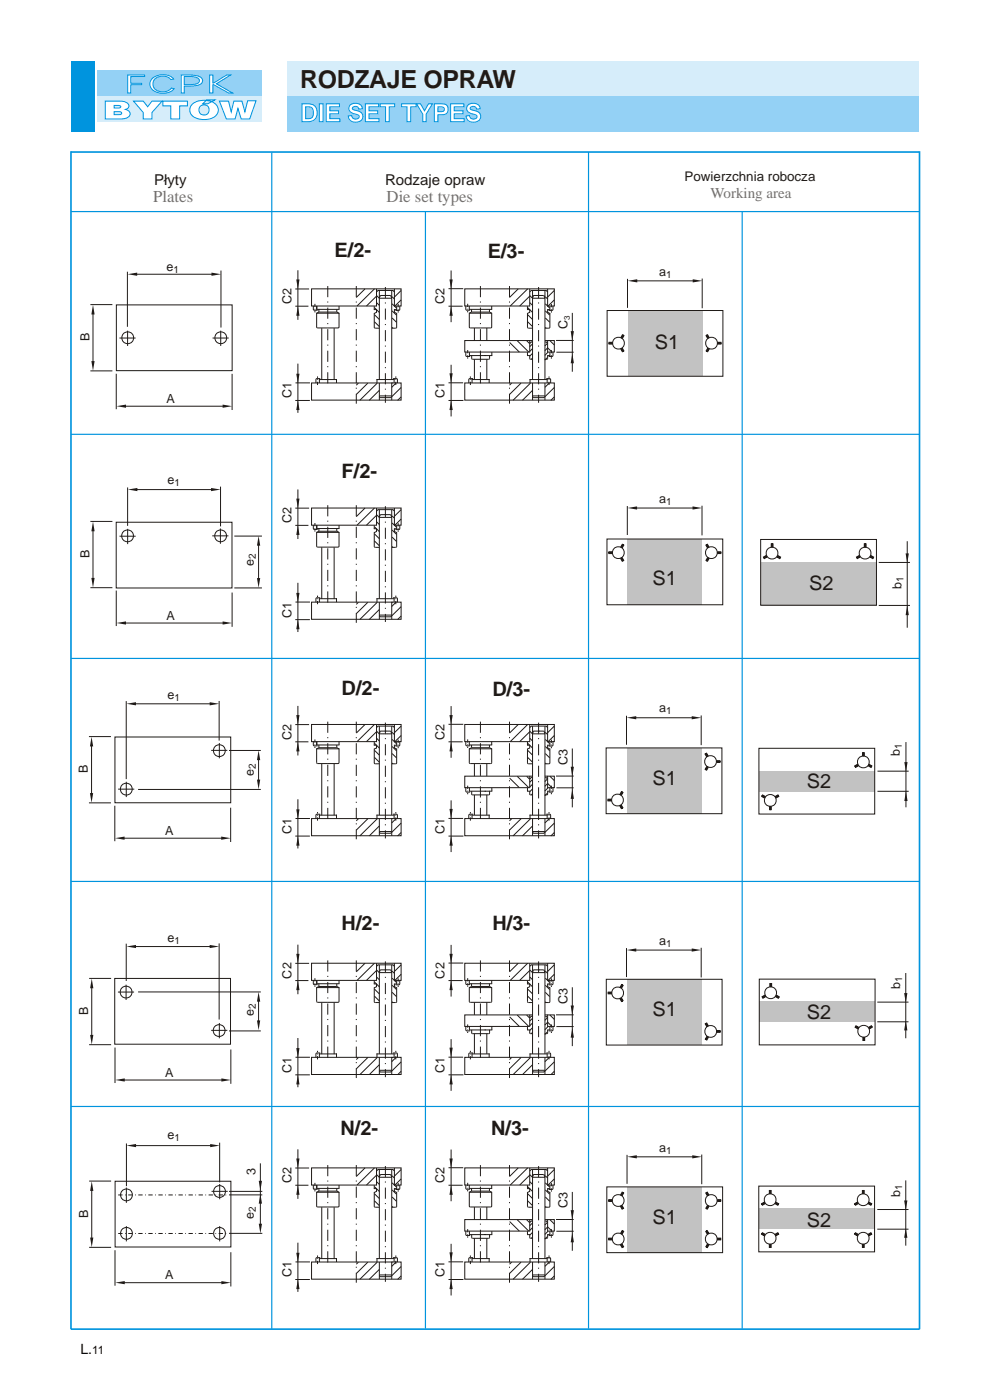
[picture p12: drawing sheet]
<svg xmlns="http://www.w3.org/2000/svg" width="210mm" height="297mm" viewBox="0 0 210 297" stroke-linecap="round" stroke-linejoin="round" font-family="sans-serif">
<defs><g id="words">
<text font-size="5.4" fill="#fff" x="26.3" y="19.7">FCPK</text>
<text font-size="5.3" fill="#1f1a17" x="63.6" y="18.7">RODZAJE OPRAW</text>
<text font-size="5.3" fill="#fff" x="63.7" y="25.8">DIE SET TYPES</text>
<g font-size="4.2" fill="#1f1a17">
<text x="71" y="54.4">E/2-</text>
<text x="103.5" y="54.8">E/3-</text>
<text x="138.9" y="74.1">S1</text>
<text x="72.5" y="101.4">F/2-</text>
<text x="138.4" y="124.1">S1</text>
<text x="171.6" y="125.2">S2</text>
<text x="72.5" y="147.5">D/2-</text>
<text x="104.5" y="147.6">D/3-</text>
<text x="138.4" y="166.6">S1</text>
<text x="171.1" y="167.3">S2</text>
<text x="72.5" y="197.2">H/2-</text>
<text x="104.5" y="197.4">H/3-</text>
<text x="138.4" y="215.6">S1</text>
<text x="171.1" y="216.3">S2</text>
<text x="72.2" y="240.8">N/2-</text>
<text x="104.2" y="240.8">N/3-</text>
<text x="138.4" y="259.6">S1</text>
<text x="171.1" y="260.3">S2</text>
</g>
<g font-size="3.5" fill="#737070">
<text x="32.5" y="42.8">Plates</text>
<text x="82" y="42.8">Die set types</text>
</g>
<g font-size="3.2" fill="#1f1a17">
<text x="32.7" y="39.2">Płyty</text>
<text x="81.7" y="39.2">Rodzaje opraw</text>
</g>
<text font-size="3.2" fill="#737070" x="150.7" y="42.1">Working area</text>
<text font-size="3" fill="#0a0a0d" x="17.1" y="287.3">L.</text>
<text font-size="2.8" fill="#1f1a17" x="145.2" y="38.4">Powierzchnia robocza</text>
<g font-size="2.7" fill="#1f1a17">
<text x="35.3" y="57.5">e</text>
<text x="139.8" y="58.5">a</text>
<text x="61.8" y="64.5" transform="rotate(-90 61.8 64.5)">C2</text>
<text x="94.3" y="64.5" transform="rotate(-90 94.3 64.5)">C2</text>
<text x="120.4" y="69.9" transform="rotate(-90 120.4 69.9)">C</text>
<text x="19" y="72.4" transform="rotate(-90 19 72.4)">B</text>
<text x="35.3" y="85.5">A</text>
<text x="61.8" y="84.5" transform="rotate(-90 61.8 84.5)">C1</text>
<text x="94.3" y="84.5" transform="rotate(-90 94.3 84.5)">C1</text>
<text x="35.5" y="102.8">e</text>
<text x="139.8" y="106.6">a</text>
<text x="61.8" y="111" transform="rotate(-90 61.8 111)">C2</text>
<text x="19" y="118.4" transform="rotate(-90 19 118.4)">B</text>
<text x="53.8" y="120.1" transform="rotate(-90 53.8 120.1)">e</text>
<text x="191.2" y="124.9" transform="rotate(-90 191.2 124.9)">b</text>
<text x="35.3" y="131.5">A</text>
<text x="61.8" y="131" transform="rotate(-90 61.8 131)">C1</text>
<text x="35.5" y="148.3">e</text>
<text x="139.8" y="151.1">a</text>
<text x="61.8" y="157" transform="rotate(-90 61.8 157)">C2</text>
<text x="94.3" y="157" transform="rotate(-90 94.3 157)">C2</text>
<text x="190.8" y="160.4" transform="rotate(-90 190.8 160.4)">b</text>
<text x="18.7" y="164" transform="rotate(-90 18.7 164)">B</text>
<text x="53.8" y="164.6" transform="rotate(-90 53.8 164.6)">e</text>
<text x="120.4" y="162.3" transform="rotate(-90 120.4 162.3)">C3</text>
<text x="35" y="177.1">A</text>
<text x="61.8" y="177" transform="rotate(-90 61.8 177)">C1</text>
<text x="94.3" y="177" transform="rotate(-90 94.3 177)">C1</text>
<text x="35.5" y="199.8">e</text>
<text x="139.8" y="200.4">a</text>
<text x="61.8" y="207.6" transform="rotate(-90 61.8 207.6)">C2</text>
<text x="94.3" y="207.6" transform="rotate(-90 94.3 207.6)">C2</text>
<text x="191" y="209.9" transform="rotate(-90 191 209.9)">b</text>
<text x="18.7" y="215.3" transform="rotate(-90 18.7 215.3)">B</text>
<text x="53.8" y="215.6" transform="rotate(-90 53.8 215.6)">e</text>
<text x="120.4" y="213" transform="rotate(-90 120.4 213)">C3</text>
<text x="61.8" y="227.6" transform="rotate(-90 61.8 227.6)">C1</text>
<text x="94.3" y="227.6" transform="rotate(-90 94.3 227.6)">C1</text>
<text x="35.1" y="228.4">A</text>
<text x="35.5" y="241.8">e</text>
<text x="139.8" y="244.4">a</text>
<text x="54.2" y="249.2" transform="rotate(-90 54.2 249.2)">3</text>
<text x="61.8" y="251" transform="rotate(-90 61.8 251)">C2</text>
<text x="94.3" y="251" transform="rotate(-90 94.3 251)">C2</text>
<text x="120.4" y="256.4" transform="rotate(-90 120.4 256.4)">C3</text>
<text x="191" y="254" transform="rotate(-90 191 254)">b</text>
<text x="18.7" y="258.3" transform="rotate(-90 18.7 258.3)">B</text>
<text x="53.8" y="258.6" transform="rotate(-90 53.8 258.6)">e</text>
<text x="35.1" y="271.4">A</text>
<text x="61.8" y="271" transform="rotate(-90 61.8 271)">C1</text>
<text x="94.3" y="271" transform="rotate(-90 94.3 271)">C1</text>
</g>
<text font-size="2.5" fill="#0a0a0d" x="19.6" y="287.3">11</text>
<g font-size="2.1" fill="#1f1a17">
<text x="36.8" y="57.9">1</text>
<text x="141.3" y="58.9">1</text>
<text x="37" y="103.2">1</text>
<text x="141.3" y="107.1">1</text>
<text x="54.3" y="118.7" transform="rotate(-90 54.3 118.7)">2</text>
<text x="191.7" y="123.4" transform="rotate(-90 191.7 123.4)">1</text>
<text x="37" y="148.7">1</text>
<text x="141.3" y="151.5">1</text>
<text x="191.3" y="158.9" transform="rotate(-90 191.3 158.9)">1</text>
<text x="54.3" y="163.2" transform="rotate(-90 54.3 163.2)">2</text>
<text x="37" y="200.2">1</text>
<text x="141.3" y="200.9">1</text>
<text x="191.4" y="208.4" transform="rotate(-90 191.4 208.4)">1</text>
<text x="54.3" y="214.2" transform="rotate(-90 54.3 214.2)">2</text>
<text x="37" y="242.2">1</text>
<text x="141.3" y="244.9">1</text>
<text x="54.3" y="257.2" transform="rotate(-90 54.3 257.2)">2</text>
<text x="191.4" y="252.5" transform="rotate(-90 191.4 252.5)">1</text>
</g>
<text font-size="1.7" fill="#1f1a17" x="120.9" y="68" transform="rotate(-90 120.9 68)">3</text>
</g></defs>
<path d="M61 12.9h134v7.6h-134z" fill-rule="evenodd" fill="#d6edfa"/>
<path d="M61 20.5h134v7.5h-134z" fill-rule="evenodd" fill="#94d1f5"/>
<path d="M15 13h5v14.9h-5z" fill-rule="evenodd" fill="#0094de"/>
<path d="M20.5 20.4h35v5.6h-35z" fill-rule="evenodd" fill="#d6edfa"/>
<path d="M20.5 14.9h35v5.5h-35z" fill-rule="evenodd" fill="#94d1f5"/>
<path d="M22.3 21.5h2.9a1.83 1.83 0 0 1 2.2 1l-.2 .4-.6 .3a.94 .94 0 0 1 1 .9 .94 .94 0 0 1-.9 1l-.8 .1h-3.6zM24.2 22.4v.5h1.1l.3-.3-.4-.2zM24.2 23.7v.6h1.3l.3-.2v-.2l-.3-.2zM28.3 21.5h2.1l.9 1.1 .9-1.1h2.2l-2.2 2.4v1.3h-1.8v-1.3zM34.6 21.5h5.2v1h-1.7v2.7h-1.9v-2.7h-1.6zM40.8 22.1a4 4 0 0 1 5.2 .2 1.9 1.9 0 0 1-1.7 3 3.7 3.7 0 0 1-3.9-1.2 1.69 1.69 0 0 1 .4-2zM42.2 23.3a1.09 1.09 0 0 0 2.1 0 1.09 1.09 0 0 0-2.1 0zM43 22l.8-.8h1.8l-1.5 .8zM46.5 21.5h2l.6 2.2 .5-2.2h1.7l.6 2.2 .6-2.3h1.8l-1.3 3.8h-1.8l-.7-2.2-.6 2.2h-1.9z" fill-rule="evenodd" fill="#fff" stroke="#0094de" stroke-width=".21"/>
<g fill="#c2c2c2">
<path d="M133.1 251.8h15.8v14h-15.8z" fill-rule="evenodd"/>
<path d="M161 256.5h24.5v4.3h-24.5z" fill-rule="evenodd"/>
<path d="M161.1 212.6h24.5v4.3h-24.5z" fill-rule="evenodd"/>
<path d="M161 163.6h24.6v4.3h-24.6z" fill-rule="evenodd"/>
<path d="M161.4 119.3h24.5v9.1h-24.5z" fill-rule="evenodd"/>
<path d="M133.1 65.9h15.9v13.9h-15.9z" fill-rule="evenodd"/>
<path d="M133.1 114.4h15.9v13.9h-15.9z" fill-rule="evenodd"/>
<path d="M132.9 158.7h15.9v13.9h-15.9z" fill-rule="evenodd"/>
<path d="M133 207.8h15.8v13.9h-15.8z" fill-rule="evenodd"/>
</g>
<g fill="none" stroke="#1f1a17" stroke-width=".21">
<path d="M24.7 64.7h24.5v13.9h-24.5zM68.3 69.6v11M70.9 69.6v11M79.9 64.9h-13.8v-3.6h19v3.6h-1.4M80.5 61.6v18.9M83.1 61.6v18.9M100.6 69.6v2.7M100.6 76.2v4.3M103.3 69.6v2.7M103.3 76.2v4.3M112.4 64.9h-13.8v-3.6h19v3.6h-1.4M113 61.6v18.9"/>
<path d="M113 72.3h-14.4v2.4h13.8M115.6 61.6v18.9M115.6 72.3h2v2.4h-1.5M67.8 80.4v.9M71.4 80.4v.9M80 80.4v.9M80.5 81.3v3.6M83.2 81.3h-17.1v3.6h19v-3.6h-2v3.6M83.6 80.4v.9M98.6 81.3h19v3.6h-19zM100.1 80.4v.9M103.8 80.4v.9"/>
<path d="M112.4 80.4v.9M113 81.3v3.6M115.6 81.3v3.6M116.1 80.4v.9M24.6 110.8h24.6v14h-24.6zM68.3 116.1v11M70.9 116.1v11M79.9 111.4h-13.8v-3.6h19v3.6h-1.4M80.5 108.1v18.9M83.1 108.1v18.9M128.8 114.4h24.5v13.9h-24.5zM161.4 114.5h24.5v13.9h-24.5z"/>
<path d="M67.8 126.9v.9M71.4 126.9v.9M80 126.9v.9M80.5 127.8v3.6M83.2 127.8h-17.1v3.6h19v-3.6h-2v3.6M83.6 126.9v.9M24.4 156.4h24.5v13.9h-24.5zM79.9 157.3h-13.8v-3.6h19v3.6h-1.4M80.5 154v18.9M83.1 154v18.9M112.4 157.3h-13.8v-3.6h19v3.6h-1.4M113 154v18.9"/>
<path d="M115.6 154v18.9M128.6 158.7h24.5v13.9h-24.5zM161 158.8h24.6v13.9h-24.6zM67.8 172.8v.9M68.3 162.1v10.9M70.9 162.1v10.9M71.4 172.9v.8M80 172.8v.9M80.5 173.7v3.6M83.2 173.7h-17.1v3.6h19v-3.6h-2v3.6M83.6 172.9v.8M98.6 173.7h19v3.6h-19z"/>
<path d="M100.1 172.8v.9M100.6 162v2.7M100.6 168.6v4.3M103.3 162v2.7M103.3 168.6v4.3M103.8 172.9v.8M112.4 172.8v.9M113 173.7v3.6M113 164.7h-14.4v2.4h13.8M115.6 173.7v3.6M115.6 164.7h2v2.4h-1.5M116.1 172.9v.8"/>
<path d="M24.3 207.6h24.6v13.9h-24.6zM68.3 212.7v11M70.9 212.7v10.9M79.9 208h-13.8v-3.6h19v3.6h-1.4M80.5 204.7v18.9M83.1 204.7v18.9M100.6 212.7v2.6M100.6 219.3v4.3M103.3 212.7v2.6M103.3 219.3v4.3M112.4 208h-13.8v-3.6h19v3.6h-1.4M113 204.7v18.9"/>
<path d="M113 215.3h-14.4v2.5h13.8M115.6 204.7v18.9M115.6 215.3h2v2.5h-1.5M128.6 207.8h24.6v13.9h-24.6zM161.1 207.7h24.5v14h-24.5zM67.8 223.5v.8M71.4 223.5v.8M80 223.5v.8M80.5 224.3v3.7M83.2 224.3h-17.1v3.7h19v-3.7h-2v3.7M83.6 223.5v.8M98.6 224.3h19v3.7h-19z"/>
<path d="M100.1 223.5v.8M103.8 223.5v.8M112.4 223.5v.8M113 224.3v3.7M115.6 224.3v3.7M116.1 223.5v.8M24.4 250.6h24.6v14h-24.6zM68.3 256.1v11M70.9 256.1v11M79.9 251.4h-13.8v-3.6h19v3.6h-1.4M80.5 248.1v18.9M83.1 248.1v18.9"/>
<path d="M100.6 256.1v2.7M103.3 256.1v2.7M112.4 251.4h-13.8v-3.6h19v3.6h-1.4M113 248.1v18.9M113 258.8h-14.4v2.4h13.8M115.6 248.1v18.9M115.6 258.8h2v2.4h-1.5M128.7 251.8h24.6v14h-24.6zM161 251.6h24.5v14h-24.5zM67.8 266.9v.9M71.4 266.9v.9M80 266.9v.9"/>
<path d="M80.5 267.8v3.6M83.2 267.8h-17.1v3.6h19v-3.6h-2v3.6M83.6 266.9v.9M98.6 267.8h19v3.6h-19zM100.1 266.9v.9M100.6 262.7v4.3M103.3 262.7v4.3M103.8 266.9v.9M112.4 266.9v.9M113 267.8v3.6M115.6 267.8v3.6M116.1 266.9v.9"/>
<circle cx="27.1" cy="71.7" r="1.26"/>
<circle cx="46.8" cy="71.7" r="1.26"/>
<circle cx="27.1" cy="113.7" r="1.26"/>
<circle cx="46.8" cy="113.7" r="1.26"/>
<circle cx="131.2" cy="117.3" r="1.26"/>
<circle cx="150.9" cy="117.3" r="1.26"/>
<circle cx="163.8" cy="117.4" r="1.26"/>
<circle cx="183.5" cy="117.4" r="1.26"/>
<circle cx="46.5" cy="159.3" r="1.26"/>
<circle cx="26.8" cy="167.4" r="1.26"/>
<circle cx="131" cy="169.8" r="1.26"/>
<circle cx="150.7" cy="161.6" r="1.26"/>
<circle cx="163.4" cy="169.8" r="1.26"/>
<circle cx="183.1" cy="161.7" r="1.26"/>
<circle cx="26.7" cy="210.5" r="1.26"/>
<circle cx="46.5" cy="218.7" r="1.26"/>
<circle cx="131" cy="210.7" r="1.26"/>
<circle cx="150.8" cy="218.8" r="1.26"/>
<circle cx="163.5" cy="210.6" r="1.26"/>
<circle cx="183.2" cy="218.8" r="1.26"/>
<circle cx="26.8" cy="253.5" r="1.26"/>
<circle cx="46.6" cy="252.8" r="1.26"/>
<circle cx="131.1" cy="254.7" r="1.26"/>
<circle cx="150.9" cy="254.7" r="1.26"/>
<circle cx="163.4" cy="254.6" r="1.26"/>
<circle cx="183.1" cy="254.6" r="1.26"/>
<circle cx="26.8" cy="261.7" r="1.26"/>
<circle cx="46.6" cy="261.7" r="1.26"/>
<circle cx="131.1" cy="262.9" r="1.26"/>
<circle cx="150.9" cy="262.9" r="1.26"/>
<circle cx="163.4" cy="262.7" r="1.26"/>
<circle cx="183.1" cy="262.7" r="1.26"/>
</g>
<g fill="#33383b" stroke="#1f1a17" stroke-width=".21">
<path d="M129.2 117.1v.2h.6v-.2zM129.2 117.3v.1h.6v-.1z" fill-rule="evenodd"/>
<path d="M131.7 118.5l.3 .6 .2-.1-.4-.6zM131.8 118.4l.4 .6 .1-.1-.3-.6z" fill-rule="evenodd"/>
<path d="M132.2 115.6l-.4 .5 .2 .1 .3-.5zM132 115.5l-.3 .5 .1 .1 .4-.5z" fill-rule="evenodd"/>
<path d="M152.3 117.1h.6v.2h-.6zM152.3 117.3h.6v.1h-.6z" fill-rule="evenodd"/>
<path d="M150.2 118.4l.2 .1-.3 .6-.2-.1zM150.1 118.3l.1 .1-.3 .6-.1-.1z" fill-rule="evenodd"/>
<path d="M149.7 115.7l.2-.1 .3 .5-.1 .1zM149.9 115.6l.2-.1 .3 .5-.2 .1z" fill-rule="evenodd"/>
<path d="M129 169.6v.1h.6v-.1zM129 169.7v.2h.6v-.2z" fill-rule="evenodd"/>
<path d="M131.5 171l.3 .6 .2-.1-.3-.6zM131.7 170.9l.3 .6 .1-.1-.3-.6z" fill-rule="evenodd"/>
<path d="M132 168l-.3 .6 .1 .1 .4-.6zM131.8 168l-.3 .5 .2 .1 .3-.6z" fill-rule="evenodd"/>
<path d="M129 210.5v.2h.7v-.2zM129 210.7v.2h.7v-.2z" fill-rule="evenodd"/>
<path d="M131.5 211.9l.3 .6 .2-.1-.3-.6zM131.7 211.8l.3 .6 .2-.1-.4-.6z" fill-rule="evenodd"/>
<path d="M132 209l-.3 .5 .2 .1 .3-.5zM131.9 208.9l-.4 .5 .2 .1 .3-.5z" fill-rule="evenodd"/>
<path d="M129.1 254.5v.2h.7v-.2zM129.1 254.7v.2h.7v-.2z" fill-rule="evenodd"/>
<path d="M131.6 256l.4 .5 .1-.1-.3-.5zM131.8 255.9l.3 .5 .2-.1-.3-.5z" fill-rule="evenodd"/>
<path d="M132.1 253l-.3 .6 .2 .1 .3-.6zM132 252.9l-.3 .6 .1 .1 .3-.6z" fill-rule="evenodd"/>
<path d="M152.2 254.5h.7v.2h-.7zM152.2 254.7h.7v.2h-.7z" fill-rule="evenodd"/>
<path d="M150.2 255.9l.2 .1-.3 .5-.2-.1zM150 255.8l.2 .1-.3 .5-.2-.1z" fill-rule="evenodd"/>
<path d="M149.7 253.1l.2-.1 .3 .6-.2 .1zM149.9 253l.1-.1 .4 .6-.2 .1z" fill-rule="evenodd"/>
<path d="M129.1 262.7v.2h.7v-.2zM129.1 262.9v.2h.7v-.2z" fill-rule="evenodd"/>
<path d="M131.6 264.1l.4 .6 .1-.1-.3-.6zM131.8 264l.3 .6 .2-.1-.3-.5z" fill-rule="evenodd"/>
<path d="M132.1 261.2l-.3 .5 .2 .1 .3-.5zM132 261.1l-.3 .5 .1 .1 .3-.5z" fill-rule="evenodd"/>
<path d="M152.2 262.7h.7v.2h-.7zM152.2 262.9h.7v.2h-.7z" fill-rule="evenodd"/>
<path d="M150.2 264l.2 .1-.3 .6-.2-.1zM150 264h.2l-.3 .6-.2-.1z" fill-rule="evenodd"/>
<path d="M149.7 261.3l.2-.1 .3 .5-.2 .1zM149.9 261.2l.1-.1 .4 .5-.2 .1z" fill-rule="evenodd"/>
<path d="M152.1 161.4h.6v.2h-.6zM152.1 161.6h.6v.2h-.6z" fill-rule="evenodd"/>
<path d="M150.1 162.7l.1 .1-.3 .6-.2-.1zM149.9 162.7h.2l-.4 .6-.1-.1z" fill-rule="evenodd"/>
<path d="M149.6 160l.1-.1 .3 .5-.1 .1zM149.7 159.9l.2-.1 .3 .5-.2 .1z" fill-rule="evenodd"/>
<path d="M152.1 218.6h.7v.2h-.7zM152.1 218.8h.7v.2h-.7z" fill-rule="evenodd"/>
<path d="M150.1 220l.2 .1-.4 .6-.1-.1zM149.9 219.9l.2 .1-.3 .6-.2-.1z" fill-rule="evenodd"/>
<path d="M149.6 217.2l.2-.1 .3 .6-.2 .1zM149.8 217.1l.1-.1 .3 .6-.1 .1z" fill-rule="evenodd"/>
<path d="M161.9 118.2l.1 .2 .6-.4-.1-.1zM162 118.4l.1 .1 .6-.3-.1-.2z" fill-rule="evenodd"/>
<path d="M164.9 118l-.1 .2 .6 .3 .1-.1zM165 117.9l-.1 .1 .6 .4 .1-.2z" fill-rule="evenodd"/>
<path d="M163.8 115.4v.6h.2v-.6zM163.6 115.4v.6h.2v-.6z" fill-rule="evenodd"/>
<path d="M181.7 118.2l.1 .2 .5-.4-.1-.1zM181.8 118.4l.1 .1 .5-.3-.1-.2z" fill-rule="evenodd"/>
<path d="M184.7 118l-.1 .2 .5 .3 .1-.1zM184.8 117.9l-.1 .1 .5 .4 .1-.2z" fill-rule="evenodd"/>
<path d="M183.5 115.4v.6h.2v-.6zM183.3 115.4v.6h.2v-.6z" fill-rule="evenodd"/>
<path d="M181.3 162.5l.1 .2 .6-.4-.1-.1zM181.4 162.7l.1 .1 .6-.3-.1-.2z" fill-rule="evenodd"/>
<path d="M184.3 162.3l-.1 .2 .6 .3 .1-.1zM184.4 162.2l-.1 .1 .6 .4 .1-.2z" fill-rule="evenodd"/>
<path d="M183.2 159.7v.6h.1v-.6zM183 159.7v.6h.2v-.6z" fill-rule="evenodd"/>
<path d="M161.7 211.5v.1l.6-.3-.1-.2zM161.7 211.6l.1 .2 .6-.3-.1-.2z" fill-rule="evenodd"/>
<path d="M164.6 211.3l-.1 .2 .6 .3 .1-.2zM164.7 211.2l-.1 .1 .6 .3 .1-.1z" fill-rule="evenodd"/>
<path d="M163.5 208.7v.6h.2v-.6zM163.3 208.7v.6h.2v-.6z" fill-rule="evenodd"/>
<path d="M161.5 255.4l.1 .1 .6-.3-.1-.1zM161.6 255.5l.1 .2 .6-.3-.1-.2z" fill-rule="evenodd"/>
<path d="M164.5 255.2l-.1 .2 .6 .3 .1-.2zM164.6 255.1l-.1 .1 .6 .3 .1-.1z" fill-rule="evenodd"/>
<path d="M163.4 252.6v.6h.2v-.6zM163.2 252.6v.6h.2v-.6z" fill-rule="evenodd"/>
<path d="M181.3 255.4l.1 .1 .5-.3-.1-.1zM181.4 255.5l.1 .2 .5-.3-.1-.2z" fill-rule="evenodd"/>
<path d="M184.3 255.2l-.1 .2 .5 .3 .1-.2zM184.4 255.1l-.1 .1 .5 .3 .1-.1z" fill-rule="evenodd"/>
<path d="M183.1 252.6v.6h.2v-.6zM182.9 252.6v.6h.2v-.6z" fill-rule="evenodd"/>
<path d="M181.4 261.7l.5 .3-.1 .2-.5-.3zM181.5 261.5l.5 .4-.1 .1-.5-.3z" fill-rule="evenodd"/>
<path d="M184.2 261.9l.5-.4 .1 .2-.5 .3zM184.3 262l.5-.3 .1 .2-.5 .3z" fill-rule="evenodd"/>
<path d="M183.1 264h.2v.7h-.2zM182.9 264h.2v.7h-.2z" fill-rule="evenodd"/>
<path d="M161.6 261.7l.6 .3-.1 .2-.6-.3zM161.7 261.5l.6 .4-.1 .1-.6-.3z" fill-rule="evenodd"/>
<path d="M164.4 261.9l.6-.4 .1 .2-.6 .3zM164.5 262l.6-.3 .1 .2-.6 .3z" fill-rule="evenodd"/>
<path d="M163.4 264h.2v.7h-.2zM163.2 264h.2v.7h-.2z" fill-rule="evenodd"/>
<path d="M181.5 217.8l.5 .3-.1 .2-.5-.3zM181.6 217.6l.5 .3-.1 .2-.5-.3z" fill-rule="evenodd"/>
<path d="M184.3 217.9l.5-.3 .1 .2-.5 .3zM184.4 218.1l.5-.3 .1 .1-.5 .4z" fill-rule="evenodd"/>
<path d="M183.2 220.1h.2v.7h-.2zM183 220.1h.2v.7h-.2z" fill-rule="evenodd"/>
<path d="M161.7 168.8l.5 .3-.1 .2-.5-.3zM161.8 168.7l.5 .3-.1 .1-.5-.3z" fill-rule="evenodd"/>
<path d="M164.5 169l.5-.4 .1 .2-.5 .3zM164.6 169.1l.5-.3 .1 .2-.5 .3z" fill-rule="evenodd"/>
<path d="M163.4 171.1h.2v.7h-.2zM163.2 171.1h.2v.7h-.2z" fill-rule="evenodd"/>
<path d="M132.2 71.1l-.3 .6 .1 .1 .4-.6zM132 71l-.3 .6 .2 .1 .3-.6z" fill-rule="evenodd"/>
<path d="M152.3 72.6h.6v.2h-.6zM152.3 72.8h.6v.2h-.6z" fill-rule="evenodd"/>
<path d="M149.8 71.2l.1-.1 .4 .6-.2 .1zM149.9 71.1l.2-.1 .3 .6-.1 .1z" fill-rule="evenodd"/>
</g>
<g fill="none" stroke="#1f1a17" stroke-width=".21">
<circle cx="131.2" cy="72.8" r="1.26"/>
<circle cx="150.9" cy="72.8" r="1.26"/>
</g>
<g fill="#33383b" stroke="#1f1a17" stroke-width=".21">
<path d="M129.2 72.6v.2h.6v-.2zM129.2 72.8v.2h.6v-.2z" fill-rule="evenodd"/>
<path d="M131.7 74.1l.3 .5 .2-.1-.3-.5zM131.9 74l.3 .5 .1-.1-.3-.5z" fill-rule="evenodd"/>
<path d="M150.3 74l.1 .1-.3 .5-.1-.1zM150.1 73.9l.2 .1-.3 .5-.2-.1z" fill-rule="evenodd"/>
</g>
<path d="M128.8 65.9h24.5v13.9h-24.5z" fill="none" stroke="#1f1a17" stroke-width=".21"/>
<path d="M57.7 32.4v249.5M124.8 32.3v249.6M15.1 44.9h179.9M90.2 44.9v237M157.4 44.9v237M15.1 92.1h179.9M15.1 139.7h179.9M15.1 187h179.9M15.1 234.8h179.9" fill="none" stroke="#0094de" stroke-width=".25"/>
<path d="M15.1 32.1v249.9M15.1 32.3h180M195.1 32.1v249.9M15.1 282h180" fill="none" stroke="#0094de" stroke-width=".35"/>
<g fill="#1f1a17">
<path d="M54.9 159.2l.3 2.1h-.7z" fill-rule="evenodd"/>
<path d="M54.9 113.7l.3 2.1h-.7z" fill-rule="evenodd"/>
<path d="M54.9 210.4l.3 2.1h-.7z" fill-rule="evenodd"/>
<path d="M55.2 253.3l.4 2.1h-.7z" fill-rule="evenodd"/>
<path d="M54.5 165.4h.7l-.3 2.1z" fill-rule="evenodd"/>
<path d="M54.5 122.6h.7l-.3 2.1z" fill-rule="evenodd"/>
<path d="M54.5 216.5h.7l-.3 2.1z" fill-rule="evenodd"/>
<path d="M54.9 259.6h.7l-.4 2.1z" fill-rule="evenodd"/>
<path d="M54.9 250.5h.7l-.4 2.1z" fill-rule="evenodd"/>
<path d="M63.2 64.9l.3 2.1h-.7z" fill-rule="evenodd"/>
<path d="M63.2 111.4l.3 2.1h-.7z" fill-rule="evenodd"/>
<path d="M63.2 157.4l.3 2h-.7z" fill-rule="evenodd"/>
<path d="M63.2 208l.3 2.1h-.7z" fill-rule="evenodd"/>
<path d="M63.2 251.4l.3 2.1h-.7z" fill-rule="evenodd"/>
<path d="M95.7 64.9l.3 2.1h-.7z" fill-rule="evenodd"/>
<path d="M95.7 157.4l.3 2h-.7z" fill-rule="evenodd"/>
<path d="M95.7 208l.3 2.1h-.7z" fill-rule="evenodd"/>
<path d="M95.7 251.4l.3 2.1h-.7z" fill-rule="evenodd"/>
<path d="M63.2 84.9l.3 2.1h-.7z" fill-rule="evenodd"/>
<path d="M63.2 131.4l.3 2.1h-.7z" fill-rule="evenodd"/>
<path d="M63.2 177.4l.3 2h-.7z" fill-rule="evenodd"/>
<path d="M63.2 228l.3 2.1h-.7z" fill-rule="evenodd"/>
<path d="M63.2 271.4l.3 2.1h-.7z" fill-rule="evenodd"/>
<path d="M19.7 64.7l.4 2h-.7z" fill-rule="evenodd"/>
<path d="M19.7 110.7l.4 2h-.7z" fill-rule="evenodd"/>
<path d="M19.4 156.3l.4 2.1h-.7z" fill-rule="evenodd"/>
<path d="M19.5 207.6l.3 2.1h-.7z" fill-rule="evenodd"/>
<path d="M19.5 250.6l.3 2.1h-.7z" fill-rule="evenodd"/>
<path d="M95.7 84.9l.3 2.1h-.7z" fill-rule="evenodd"/>
<path d="M95.7 177.4l.3 2h-.7z" fill-rule="evenodd"/>
<path d="M95.7 228l.3 2.1h-.7z" fill-rule="evenodd"/>
<path d="M95.7 271.4l.3 2.1h-.7z" fill-rule="evenodd"/>
<path d="M121.4 75l.3 2.1h-.6z" fill-rule="evenodd"/>
<path d="M121.4 167.4l.3 2.1h-.6z" fill-rule="evenodd"/>
<path d="M121.4 218.1l.3 2h-.6z" fill-rule="evenodd"/>
<path d="M121.4 261.5l.3 2.1h-.6z" fill-rule="evenodd"/>
<path d="M192.5 128.5l.3 2h-.7z" fill-rule="evenodd"/>
<path d="M192.2 167.9l.3 2h-.7z" fill-rule="evenodd"/>
<path d="M192.1 216.6l.4 2h-.7z" fill-rule="evenodd"/>
<path d="M192.1 260.6l.4 2h-.7z" fill-rule="evenodd"/>
<path d="M62.8 59.3h.7l-.3 2.1z" fill-rule="evenodd"/>
<path d="M62.8 105.8h.7l-.3 2.1z" fill-rule="evenodd"/>
<path d="M62.8 151.7h.7l-.3 2.1z" fill-rule="evenodd"/>
<path d="M62.8 202.4h.7l-.3 2z" fill-rule="evenodd"/>
<path d="M62.8 245.8h.7l-.3 2.1z" fill-rule="evenodd"/>
<path d="M95.3 59.3h.7l-.3 2.1z" fill-rule="evenodd"/>
<path d="M95.3 151.7h.7l-.3 2.1z" fill-rule="evenodd"/>
<path d="M95.3 202.4h.7l-.3 2z" fill-rule="evenodd"/>
<path d="M95.3 245.8h.7l-.3 2.1z" fill-rule="evenodd"/>
<path d="M62.8 79.3h.7l-.3 2.1z" fill-rule="evenodd"/>
<path d="M62.8 125.8h.7l-.3 2.1z" fill-rule="evenodd"/>
<path d="M62.8 171.7h.7l-.3 2.1z" fill-rule="evenodd"/>
<path d="M62.8 222.4h.7l-.3 2z" fill-rule="evenodd"/>
<path d="M62.8 265.8h.7l-.3 2.1z" fill-rule="evenodd"/>
<path d="M19.4 76.6h.7l-.4 2.1z" fill-rule="evenodd"/>
<path d="M19.4 122.6h.7l-.4 2.1z" fill-rule="evenodd"/>
<path d="M19.1 168.3h.7l-.4 2z" fill-rule="evenodd"/>
<path d="M19.1 219.6h.7l-.3 2z" fill-rule="evenodd"/>
<path d="M19.1 262.6h.7l-.3 2z" fill-rule="evenodd"/>
<path d="M95.3 79.2h.7l-.3 2.1z" fill-rule="evenodd"/>
<path d="M95.3 171.6h.7l-.3 2.1z" fill-rule="evenodd"/>
<path d="M95.3 222.3h.7l-.3 2z" fill-rule="evenodd"/>
<path d="M95.3 265.7h.7l-.3 2.1z" fill-rule="evenodd"/>
<path d="M121.1 70.3h.6l-.3 2z" fill-rule="evenodd"/>
<path d="M121.1 162.7h.6l-.3 2z" fill-rule="evenodd"/>
<path d="M121.1 213.3h.6l-.3 2.1z" fill-rule="evenodd"/>
<path d="M121.1 256.8h.6l-.3 2z" fill-rule="evenodd"/>
<path d="M192.1 117.4h.7l-.3 2.1z" fill-rule="evenodd"/>
<path d="M191.8 161.7h.7l-.3 2.1z" fill-rule="evenodd"/>
<path d="M191.8 210.7h.7l-.4 2.1z" fill-rule="evenodd"/>
<path d="M191.8 254.7h.7l-.4 2.1z" fill-rule="evenodd"/>
</g>
<g fill="none" stroke="#1f1a17" stroke-width=".21">
<path d="M27 57.7v11.6M46.9 57.4v12.1M63.2 57.3v10.6M95.7 57.4v11M133.1 59.2v6.1M149 59.1v6.3M19.7 66.4v10.4M24.7 79.3v7.5M49.2 79.3v7.7M63.2 77.2v10.4M95.7 77.4v11M121.4 66.4v12.5"/>
<path d="M19.7 112.4v10.4M27.1 103.4v8.2M46.8 103.2v8.5M54.9 115.3v7.5M63.2 103.8v10.6M133.1 107.4v6.1M148.9 107.3v6.3M192.5 114.8v18.4M24.7 125.3v7.5M49.2 125.7v7.3M63.2 123.7v10.4M19.4 158v10.5"/>
<path d="M26.8 148.8v16.5M46.5 148.7v8.4M63.2 149.8v10.5M95.7 149.8v11M121.4 158.8v12.5M132.9 151.9v6.1M148.7 151.8v6.3M192.2 157.4v13.9M24.4 170.9v7.6M48.9 171.4v7.2M54.9 160.8v4.9M63.2 169.6v10.4"/>
<path d="M95.7 169.8v11M19.5 209.3v10.5M26.8 200.2v7.9M46.5 200.2v16.1M54.9 211.9v4.9M63.2 200.4v10.5M95.7 200.5v10.9M121.4 209.5v12.4M132.9 201.1v6.2M148.7 201.1v6.3M192.1 206.4v13.9M24.4 222.3v7.5"/>
<path d="M49 222.7v7.2M63.2 220.2v10.5M95.7 220.5v10.9M19.5 252.3v10.5M26.8 242.6v9.1M46.6 242.4v8.5M55.2 246.8v13M63.2 243.8v10.6M95.7 243.9v11M121.4 252.9v12.5M133 245v6.2M148.9 245v6.2"/>
<path d="M192.1 250.4v13.9M24.4 265.3v7.5M49 265.7v7.2M63.2 263.7v10.4M95.7 263.9v11"/>
</g>
<g fill="#1f1a17">
<path d="M47.2 85.8l2.1 .4-2.1 .3z" fill-rule="evenodd"/>
<path d="M47.2 131.8l2.1 .4-2.1 .3z" fill-rule="evenodd"/>
<path d="M46.9 177.5l2.1 .3-2.1 .4z" fill-rule="evenodd"/>
<path d="M47 228.8l2 .3-2 .4z" fill-rule="evenodd"/>
<path d="M47 271.8l2 .3-2 .4z" fill-rule="evenodd"/>
<path d="M44.9 57.8l2 .4-2 .3z" fill-rule="evenodd"/>
<path d="M146.9 59.2l2.1 .4-2.1 .3z" fill-rule="evenodd"/>
<path d="M146.7 151.9l2.1 .4-2.1 .3z" fill-rule="evenodd"/>
<path d="M146.7 201.2l2.1 .4-2.1 .3z" fill-rule="evenodd"/>
<path d="M146.9 245.1l2 .3-2 .4z" fill-rule="evenodd"/>
<path d="M146.9 107.4l2 .4-2 .3z" fill-rule="evenodd"/>
<path d="M44.8 103.5l2 .4-2 .3z" fill-rule="evenodd"/>
<path d="M44.6 242.7l2 .4-2 .3z" fill-rule="evenodd"/>
<path d="M44.5 149l2 .3-2 .4z" fill-rule="evenodd"/>
<path d="M44.5 200.5l2 .3-2 .4z" fill-rule="evenodd"/>
<path d="M24.7 86.2l2-.4v.7z" fill-rule="evenodd"/>
<path d="M24.7 132.2l2-.4v.7z" fill-rule="evenodd"/>
<path d="M24.4 177.8l2-.3v.7z" fill-rule="evenodd"/>
<path d="M24.4 229.1l2.1-.3v.7z" fill-rule="evenodd"/>
<path d="M24.4 272.1l2.1-.3v.7z" fill-rule="evenodd"/>
<path d="M27.1 58.2l2-.4v.7z" fill-rule="evenodd"/>
<path d="M133.2 59.6l2-.4v.7z" fill-rule="evenodd"/>
<path d="M132.9 152.3l2.1-.4v.7z" fill-rule="evenodd"/>
<path d="M132.9 201.6l2.1-.4v.7z" fill-rule="evenodd"/>
<path d="M133.1 245.4l2-.3v.7z" fill-rule="evenodd"/>
<path d="M133.1 107.8l2-.4v.7z" fill-rule="evenodd"/>
<path d="M27.1 103.9l2-.4v.7z" fill-rule="evenodd"/>
<path d="M26.8 243l2.1-.3v.7z" fill-rule="evenodd"/>
<path d="M26.8 149.3l2-.3v.7z" fill-rule="evenodd"/>
<path d="M26.8 200.8l2-.3v.7z" fill-rule="evenodd"/>
</g>
<g fill="none" stroke="#1f1a17" stroke-width=".21">
<path d="M28.5 58.2h17M134.9 59.6h12.7M19.2 64.6h4.6M19.2 78.7h4.6M25.3 71.7h3.5M27.1 70.2v3.2M45.1 71.7h3.4M46.8 70.2v3.2M62.6 61.3h3M62.6 65h2.8M66.5 64.9v.9h.9M67.1 65.6h4.9"/>
<path d="M67.2 64.9v.7M67.2 66.4v3.1l4.5 .1 .2-.2M67.2 66.5h4.7M67.6 66.2l-.5 .3M67.6 66.2h3.8M67.6 65.6v.6M71.4 65.6v.6M71.4 66.2l.6 .3M71.9 66.4v3M71.9 64.9v.7M77.4 61.3l-1.8 1.8M79.3 65.7h.7"/>
<path d="M79.4 65v.7M79.4 69.4l.2 .2h.9M79.4 66.4v3.1M79.4 66.8l1.1 1M79.4 65.3l1.1 1M79.4 68.3l1.1 1M79.4 61.3l-3.7 3.6M79.9 61.3v3.7M79.9 65.7v.6M79.9 62.8l-2.2 2.1M79.9 62.7l.5 .6h2.7M79.9 64.2l.6 .6"/>
<path d="M79.9 66.2l-.6 .3M80.2 61.6h3.2M80.2 61.6l-.3 .3M80.6 62.8l.2-.1h2l.1 .1M80.6 62.8l-.1 .4M82.9 62.8l.2 .4M83.2 63l.5 .4M83.2 69.5l.2 .1M83.2 67.5l.9 .9M83.2 66l.9 .9M83.2 64.5l.9 .9M83.3 61.6l.4 .3"/>
<path d="M83.6 65.7h.6M83.6 66.2l.6 .3M83.7 61.3v3.7l1.4-1.4M83.7 65.7v.6M84.1 69.4l-.2 .2h-.8M84.1 65v.7M84.1 66.4v3.1M84.8 64.9l-.1 .9-.8 .1M85.1 61.6l-1.4 1.4M95.1 61.2h3.2M95.1 65h3M98.8 74.7l.1 .9h.8"/>
<path d="M98.8 64.9l.1 .9h.8M99.5 65.6h4.9M99.5 75.4h4.9M99.6 64.9v.7M99.6 69.4l.2 .2h4.3l.2-.2M99.6 66.5h4.7M99.6 66.4v3M99.6 74.7v.7M100 66.2l-.5 .3M100 66.2h3.8M100 65.6v.6M100.1 75.4v.7"/>
<path d="M103.8 65.6v.6M103.8 66.2l.6 .3M103.9 75.4v.6l-.2 .2h-3.5l-.1-.2M104.3 66.4v3M104.3 64.9v.7M104.3 74.7v.7M108.1 72.7l2.1 2M109.7 72.3l2.5 2.4M109.9 61.3l-1.8 1.8M111.7 72.3l.6 .6M111.8 65.7h.7M111.8 75.4h.7"/>
<path d="M111.9 65v.7M111.9 74.7v.7M111.9 66.4v3l.2 .2h.9M111.9 66.8l1.1 1M111.9 65.3l1.1 1M111.9 68.3l1.1 1M111.9 61.3l-3.7 3.6M112.4 76l.2 .2h.4M112.4 61.3v3.7M112.4 65.7v.6M112.4 72.2v2.6M112.4 75.4v.7"/>
<path d="M112.4 62.8l-2.2 2.1M112.4 64.2l.6 .6M112.4 62.7l.6 .6M112.4 66.2l-.6 .3M112.7 61.6h3.2M112.7 72.5h.2M112.7 61.6l-.3 .3M112.7 72.5l-.3 .4M112.9 63.3h2.7M113 74l-.6 .5M113 75l-.6 .5M113 73l-.6 .5"/>
<path d="M113 76l-.3 .2M113.1 62.8l.2-.1h2l.1 .1M113.1 62.8l-.1 .4M115.4 62.8l.2 .4M115.7 72.5h.2M115.7 67.5l.9 .9M115.7 66l.9 .9M115.7 64.5l.9 .9M115.7 63l.5 .4M115.7 69.5l.2 .1M115.8 61.6l.4 .3M115.8 72.5l.4 .4"/>
<path d="M116.1 65.7h.6M116.1 75.4h.6M116.1 73.7l1 1M116.1 72.9l-.5 .5M116.1 73.9l-.5 .5M116.1 75.9l-.5 .5M116.1 66.2l.6 .3M116.2 75.4l-.1 .8h-.5M116.2 61.3v3.7l1.4-1.4M116.2 65.7v.6M116.2 72.2v2.5M116.3 74.7l-.7 .7"/>
<path d="M116.6 72.3l1 .9M116.6 69.4l-.2 .2h-.8M116.6 65v.7M116.6 74.7v.7M116.6 66.4v3M117.3 64.9l-.1 .9-.8 .1M117.3 74.7l-.1 .9h-.8M117.6 61.6l-1.4 1.4M117.9 72.2h3.8M118 74.7h3.7M26.5 86.2h20.9M62.6 85h3.1"/>
<path d="M62.7 81.2h3M67.7 80.5h3.8M67.9 80.3l-.8 .1-.1 .9M76 81.3l-.4 .4M78 81.3l-2.4 2.4M79.9 80.5h3.8M80 81.3l-3.7 3.6M80.5 84.1l.2 .3M80.5 82.8l-2.2 2.1M80.5 84h2.6M80.6 84.4h2.3M83.4 80.3l.8 .1 .1 .9"/>
<path d="M84 81.3l-.9 .9M85.1 84.2l-.8 .7M85.1 82.2l-2.2 2.2M95.1 81.2h3.1M95.1 85h3.2M100 80.5h3.9M100.4 80.3l-.9 .1-.1 .9M108.5 81.3l-.4 .4M110.5 81.3l-2.4 2.4M112.3 80.5h3.9M112.5 81.3l-3.7 3.6M113 84.1l.2 .3"/>
<path d="M113 82.8l-2.2 2.1M113 84h2.6M113.1 84.4h2.3M115.9 80.3l.8 .1 .1 .9M116.5 81.3l-.9 .9M117.6 84.2l-.8 .7M117.6 82.2l-2.2 2.2M19.2 110.6h4.6M25.3 113.8h3.5M27.1 112.2v3.2M28.5 103.9h16.6M45 113.7h3.5"/>
<path d="M46.8 112.1v3.3M49.7 113.7h5.9M62.6 107.8h3M62.6 111.5h2.8M66.5 111.4v.9h.9M67.1 112.1h4.9M67.2 111.4v.7M67.2 112.9v3.1l4.5 .1 .2-.2M67.2 113h4.7M67.6 112.7l-.5 .3M67.6 112.7h3.8M67.6 112.1v.6"/>
<path d="M71.4 112.1v.6M71.4 112.7l.6 .3M71.9 112.9v3M71.9 111.4v.7M77.4 107.8l-1.8 1.8M79.3 112.2h.7M79.4 111.5v.7M79.4 112.9v3l.2 .2h.9M79.4 113.3l1.1 1M79.4 111.8l1.1 1M79.4 114.8l1.1 1M79.4 107.8l-3.7 3.6"/>
<path d="M79.9 107.8v3.7M79.9 112.2v.6M79.9 109.3l-2.2 2.1M79.9 109.2l.5 .6h2.7M79.9 110.7l.6 .6M79.9 112.7l-.6 .3M80.2 108.1h3.2M80.2 108.1l-.3 .3M80.6 109.3l.2-.1h2l.1 .1M80.6 109.3l-.1 .4M82.9 109.3l.2 .4M83.2 109.5l.5 .4"/>
<path d="M83.2 116l.2 .1M83.2 114l.9 .9M83.2 112.5l.9 .9M83.2 111l.9 .9M83.3 108.1l.4 .3M83.6 112.2h.6M83.6 112.7l.6 .3M83.7 107.8v3.7l1.4-1.4M83.7 112.2v.6M84.1 111.5v.7M84.1 112.9v3l-.2 .2h-.8M84.8 111.4l-.1 .9-.8 .1"/>
<path d="M85.1 108.1l-1.4 1.4M134.9 107.8h12.6M186.4 119.3h6.6M19.2 124.7h4.6M26.5 132.2h20.9M49.7 124.7h5.9M62.6 131.5h3.1M62.7 127.7h3M67.7 127h3.8M67.9 126.8l-.8 .1-.1 .9M76 127.8l-.4 .4M78 127.8l-2.4 2.4"/>
<path d="M79.9 127h3.8M80 127.8l-3.7 3.6M80.5 130.6l.2 .3M80.5 129.3l-2.2 2.1M80.5 130.5h2.6M80.6 130.9h2.3M83.4 126.8l.8 .1 .1 .9M84 127.8l-.9 .9M85.1 130.7l-.8 .7M85.1 128.7l-2.2 2.2M186.4 128.5h6.6M18.9 156.3h4.6"/>
<path d="M28.2 149.3h16.6M44.8 159.2h3.4M46.5 157.6v3.3M48.6 159.2h6.7M62.6 153.7h3M62.6 157.4h2.8M66.5 157.3v.9h.9M67.1 158.1h4.9M67.2 157.3v.8M67.2 158.8v3l.2 .2 4.5-.1v-3.1M67.2 158.9h4.7M67.6 158.6l-.5 .3"/>
<path d="M67.6 158.6h3.8M67.6 158.1v.5M71.4 158.1v.5M71.4 158.6l.6 .3M71.9 157.3v.8M77.4 153.7l-1.8 1.8M79.3 158.1h.7M79.4 157.4v.7M79.4 158.9v2.9l.2 .2h.9M79.4 159.2l1.1 1M79.4 157.7l1.1 1M79.4 153.7l-3.7 3.6"/>
<path d="M79.9 153.7v3.7M79.9 158.1v.7M79.9 155.2l-2.2 2.1M79.9 155.1l.5 .6h2.7M79.9 156.6l.6 .6M79.9 158.7l-.6 .2M80.2 154h3.2M80.2 154l-.3 .4M80.6 155.2l.2-.1h2l.1 .1M80.6 155.2l-.1 .4M82.9 155.2l.2 .5M83.2 155.4l.5 .5"/>
<path d="M83.2 159.9l.9 .9M83.2 158.4l.9 .9M83.2 156.9l.9 .9M83.3 154l.4 .4M83.6 158.1h.6M83.6 158.7l.6 .2M83.7 153.7v3.7l1.4-1.3M83.7 158.1v.6M84.1 157.4v.7M84.1 158.9v2.9l-.2 .2h-.8M84.8 157.3l-.1 .9-.8 .1M85.1 154.1l-1.4 1.4"/>
<path d="M95.1 153.7h3.2M95.1 157.4h3M98.8 157.3l.1 .9h.8M99.5 158.1h4.9M99.6 157.3v.8M99.6 158.9h4.7M100 158.6l-.5 .3M100 158.6h3.8M100 158.1v.5M103.8 158.1v.5M103.8 158.6l.6 .3M104.3 158.8v3l-.2 .2-4.5-.1v-3.1"/>
<path d="M104.3 157.3v.8M109.9 153.7l-1.8 1.8M111.8 158.1h.7M111.9 157.4v.7M111.9 158.9v2.9l.2 .2h.9M111.9 159.2l1.1 1M111.9 157.7l1.1 1M111.9 153.7l-3.7 3.6M112.4 153.7v3.7M112.4 158.1v.7M112.4 155.2l-2.2 2.1M112.4 156.6l.6 .6"/>
<path d="M112.4 155.1l.6 .6M112.4 158.7l-.6 .2M112.7 154h3.2M112.7 154l-.3 .4M112.9 155.7h2.7M115.4 155.2l.2 .5M115.4 155.2l-.1-.1h-2l-.3 .5M115.7 159.9l.9 .9M115.7 158.4l.9 .9M115.7 156.9l.9 .9M115.7 155.4l.5 .5M115.8 154l.4 .4"/>
<path d="M116.1 158.1h.6M116.1 158.7l.6 .2M116.2 153.7v3.7l1.4-1.3M116.2 158.1v.6M116.6 157.4v.7M116.6 158.9v3M117.3 157.3l-.1 .9-.8 .1M117.6 154.1l-1.4 1.4M134.7 152.3h12.6M18.9 170.3h4.6M25.1 167.4h3.4M26.1 177.8h21"/>
<path d="M26.8 165.9v3.2M29.3 167.5h26M62.6 177.4h3.1M62.7 173.7h3M67.7 172.9h3.8M67.9 172.7l-.8 .1-.1 .9M76 173.7l-.4 .4M78 173.7l-2.4 2.4M79.4 160.7l1.1 1M79.9 172.9h3.8M80 173.7l-3.7 3.6M80.5 176.6l.2 .2"/>
<path d="M80.5 175.2l-2.2 2.1M80.5 176.4h2.6M80.6 176.8h2.3M83.2 161.9l.2 .1M83.4 172.7l.8 .1 .1 .9M84 173.7l-.9 .9M85.1 176.6l-.8 .8M85.1 174.6l-2.2 2.2M95.1 173.6h3.1M95.1 177.4h3.2M98.8 167.1l.1 .9 .8 .1M99.5 167.9h4.9"/>
<path d="M99.6 167.1v.8M100 172.9h3.9M100.1 167.9v.6M100.4 172.7l-.9 .1-.1 .9M103.9 167.9v.6l-.2 .1h-3.5l-.1-.1M104.3 167.1v.8M108.1 165.1l2.1 2M108.5 173.7l-.4 .4M109.7 164.7l2.5 2.4M110.5 173.7l-2.4 2.4M111.7 164.7l.6 .6M111.8 167.9h.7"/>
<path d="M111.9 167.1v.8M111.9 160.7l1.1 1M112.3 172.9h3.9M112.4 168.5l.2 .1h.4M112.4 164.6v2.6M112.4 167.9v.6M112.5 173.7l-3.7 3.6M112.7 165h.2M112.7 164.9l-.3 .4M113 176.6l.2 .2M113 175.2l-2.2 2.1M113 166.4l-.6 .6"/>
<path d="M113 167.4l-.6 .6M113 165.4l-.6 .6M113 168.4l-.3 .2M113 176.4h2.6M113.1 176.8h2.3M115.7 165h.2M115.7 161.9l.2 .1M115.8 164.9l.4 .4M115.9 172.7l.8 .1 .1 .9M116.1 167.9h.6M116.1 166.1l1 1M116.1 165.3l-.5 .5"/>
<path d="M116.1 166.3l-.5 .5M116.1 168.3l-.5 .5M116.2 167.9l-.1 .7h-.5M116.2 164.6v2.6M116.3 167.1l-.7 .7M116.5 173.7l-.9 .9M116.6 164.7l1 .9M116.6 161.8l-.2 .2h-.8M116.6 167.1v.8M117.3 167.1l-.1 .9-.8 .1M117.6 176.6l-.8 .8M117.6 174.6l-2.2 2.2"/>
<path d="M117.9 164.7h3.8M118 167.1h3.7M186.1 163.6h6.7M186.1 167.9h6.7M18.9 207.6h4.7M25 210.5h3.4M26.7 208.9v3.3M28.2 200.8h16.6M29.3 210.5h26M44.8 218.6h3.4M46.5 217v3.3M48.6 218.7h6.7"/>
<path d="M62.6 204.4h3M62.6 208h2.8M66.5 208v.8l.9 .1M67.1 208.7h4.9M67.2 208v.7M67.2 209.5v3.1l4.5 .1 .2-.3M67.2 209.5h4.7M67.6 209.3l-.5 .3M67.6 209.3h3.8M67.6 208.7v.6M71.4 208.7v.6M71.4 209.3l.6 .3"/>
<path d="M71.9 209.5v3M71.9 208v.7M77.4 204.4l-1.8 1.8M79.3 208.8h.7M79.4 208v.8M79.4 212.5l.2 .2h.9M79.4 209.5v3M79.4 209.8l1.1 1.1M79.4 208.3l1.1 1.1M79.4 211.3l1.1 1.1M79.4 204.4l-3.7 3.6M79.9 204.4v3.7"/>
<path d="M79.9 208.8v.6M79.9 205.9l-2.2 2.1M79.9 205.8l.5 .6h2.7M79.9 207.3l.6 .6M79.9 209.3l-.6 .3M80.2 204.7h3.2M80.2 204.7l-.3 .3M80.6 205.9l.2-.1h2l.3 .5M80.6 205.9l-.1 .4M83.2 206l.5 .5M83.2 212.5l.2 .2M83.2 210.5l.9 .9"/>
<path d="M83.2 209l.9 .9M83.2 207.5l.9 .9M83.3 204.7l.4 .3M83.6 208.8h.6M83.6 209.3l.6 .3M83.7 204.4v3.7l1.4-1.4M83.7 208.8v.6M84.1 212.5l-.2 .2h-.8M84.1 208v.8M84.1 209.5v3M84.8 208l-.1 .9h-.8M85.1 204.7l-1.4 1.4"/>
<path d="M95.1 204.3h3.2M95.1 208h3M98.8 217.8l.1 .9h.8M98.8 208l.1 .8 .8 .1M99.5 208.7h4.9M99.5 218.5h4.9M99.6 208v.7M99.6 209.5h4.7M99.6 209.5v3M99.6 217.8v.7M100 209.3l-.5 .3M100 209.3h3.8"/>
<path d="M100 208.7v.6M100.1 218.5v.7M103.8 208.7v.6M103.8 209.3l.6 .3M103.9 218.5v.6l-.2 .2h-3.5l-.1-.2M104.3 209.5l-.1 3.1-4.4 .1-.2-.3M104.3 208v.7M104.3 217.8v.7M108.1 215.7l2.1 2.1M109.7 215.4l2.5 2.4M109.9 204.4l-1.8 1.8M111.7 215.4l.6 .6"/>
<path d="M111.8 208.8h.7M111.8 218.5h.7M111.9 208v.8M111.9 217.8v.7M111.9 209.5v3l.2 .2h.9M111.9 209.8l1.1 1.1M111.9 208.3l1.1 1.1M111.9 211.3l1.1 1.1M111.9 204.4l-3.7 3.6M112.4 219.1l.2 .2h.4M112.4 204.4v3.7M112.4 208.8v.6"/>
<path d="M112.4 215.3v2.6M112.4 218.5v.7M112.4 205.9l-2.2 2.1M112.4 205.8l.6 .6M112.4 207.3l.6 .6M112.4 209.3l-.6 .3M112.7 204.7h3.2M112.7 215.6h.2M112.7 204.7l-.3 .3M112.7 215.6l-.3 .3M112.9 206.4h2.7M113 217l-.6 .6"/>
<path d="M113 218l-.6 .6M113 216l-.6 .6M113 219l-.3 .3M115.4 205.8l.2 .5M115.4 205.9l-.1-.1h-2l-.3 .5M115.7 215.6h.2M115.7 210.5l.9 .9M115.7 209l.9 .9M115.7 207.5l.9 .9M115.7 206l.5 .5M115.7 212.5l.2 .2M115.8 204.7l.4 .3"/>
<path d="M115.8 215.6l.4 .3M116.1 208.8h.6M116.1 218.5h.6M116.1 216.8l1 1M116.1 216l-.5 .5M116.1 217l-.5 .5M116.1 219l-.5 .5M116.1 209.3l.6 .3M116.2 218.5l-.1 .8h-.5M116.2 204.4v3.7l1.4-1.4M116.2 208.8v.6M116.2 215.3v2.5"/>
<path d="M116.3 217.8l-.7 .7M116.6 215.3l1 1M116.6 212.5l-.2 .2h-.8M116.6 208v.8M116.6 217.8v.7M116.6 209.5v3M117.3 208l-.1 .9h-.8M117.3 217.8l-.1 .9h-.8M117.6 204.7l-1.4 1.4M117.9 215.3h3.8M118 217.8h3.7M134.7 201.6h12.6"/>
<path d="M186.1 212.6h6.6M186.1 216.8h6.6M18.9 221.6h4.7M26.2 229.1h21M62.6 228h3.1M62.7 224.3h3M67.7 223.6h3.8M67.9 223.4l-.8 .1-.1 .8M76 224.4l-.4 .4M78 224.4l-2.4 2.4M79.9 223.6h3.8M80 224.4l-3.7 3.6"/>
<path d="M80.5 227.2l.2 .3M80.5 225.9l-2.2 2.1M80.5 227.1h2.6M80.6 227.4h2.3M83.4 223.4l.8 .1 .1 .8M84 224.3l-.9 .9M85.1 227.3l-.8 .7M85.1 225.3l-2.2 2.2M95.1 224.3h3.1M95.1 228h3.2M100 223.6h3.9M100.4 223.4l-.9 .1-.1 .8"/>
<path d="M108.5 224.4l-.4 .4M110.5 224.4l-2.4 2.4M112.3 223.6h3.9M112.5 224.4l-3.7 3.6M113 227.2l.2 .3M113 225.9l-2.2 2.1M113 227.1h2.6M113.1 227.4h2.3M115.9 223.4l.8 .1 .1 .8M116.5 224.3l-.9 .9M117.6 227.3l-.8 .7M117.6 225.3l-2.2 2.2"/>
<path d="M18.9 250.6h4.7M26.8 252v3.2M28.3 243.1h16.6M44.9 252.8h3.4M46.6 251.2v3.2M48.6 252.8h7M48.6 253.5h7M62.6 247.8h3M62.6 251.5h2.8M66.5 251.4v.9h.9M67.1 252.1h4.9M67.2 251.4v.7"/>
<path d="M67.2 252.9v3l.2 .2 4.5-.1v-3.1M67.2 253h4.7M67.6 252.7l-.5 .3M67.6 252.7h3.8M67.6 252.1v.6M71.4 252.1v.6M71.4 252.7l.6 .3M71.9 251.4v.7M77.4 247.8l-1.8 1.8M79.3 252.2h.7M79.4 251.5v.7M79.4 252.9v3l.2 .2h.9"/>
<path d="M79.4 253.3l1.1 1M79.4 251.8l1.1 1M79.4 254.8l1.1 1M79.4 247.8l-3.7 3.6M79.9 247.8v3.7M79.9 252.2v.6M79.9 249.3l-2.2 2.1M79.9 249.2l.5 .6h2.7M79.9 250.7l.6 .6M79.9 252.7l-.6 .3M80.2 248.1h3.2M80.2 248.1l-.3 .3"/>
<path d="M80.6 249.3l.2-.1h2l.1 .1M80.6 249.3l-.1 .4M82.9 249.3l.2 .4M83.2 249.5l.5 .4M83.2 256l.2 .1M83.2 254l.9 .9M83.2 252.5l.9 .9M83.2 251l.9 .9M83.3 248.1l.4 .3M83.6 252.2h.6M83.6 252.7l.6 .3M83.7 247.8v3.7l1.4-1.4"/>
<path d="M83.7 252.2v.6M84.1 251.5v.7M84.1 252.9v3l-.2 .2h-.8M84.8 251.4l-.1 .9-.8 .1M85.1 248.1l-1.4 1.4M95.1 247.7h3.2M95.1 251.5h3M98.8 251.4l.1 .9h.8M99.5 252.1h4.9M99.6 251.4v.7M99.6 253h4.7M100 252.7l-.5 .3"/>
<path d="M100 252.7h3.8M100 252.1v.6M103.8 252.1v.6M103.8 252.7l.6 .3M104.3 252.9v3l-.2 .2-4.5-.1v-3.1M104.3 251.4v.7M108.1 259.2l2.1 2M109.7 258.8l2.5 2.4M109.9 247.8l-1.8 1.8M111.7 258.8l.6 .6M111.8 252.2h.7M111.9 251.5v.7"/>
<path d="M111.9 252.9v3l.2 .2h.9M111.9 253.3l1.1 1M111.9 251.8l1.1 1M111.9 254.8l1.1 1M111.9 247.8l-3.7 3.6M112.4 247.8v3.7M112.4 252.2v.6M112.4 258.7v2.6M112.4 249.3l-2.2 2.1M112.4 250.7l.6 .6M112.4 249.2l.6 .6M112.4 252.7l-.6 .3"/>
<path d="M112.7 248.1h3.2M112.7 259h.2M112.7 248.1l-.3 .3M112.7 259l-.3 .4M112.9 249.8h2.7M113 259.5l-.6 .5M113.1 249.3l.2-.1h2l.1 .1M113.1 249.3l-.1 .4M115.4 249.3l.2 .4M115.7 259h.2M115.7 254l.9 .9M115.7 252.5l.9 .9"/>
<path d="M115.7 251l.9 .9M115.7 249.5l.5 .4M115.7 256l.2 .1M115.8 248.1l.4 .3M115.8 259l.4 .4M116.1 252.2h.6M116.1 259.4l-.5 .5M116.1 252.7l.6 .3M116.2 247.8v3.7l1.4-1.4M116.2 252.2v.6M116.2 258.7v2.5M116.6 258.8l1 .9"/>
<path d="M116.6 255.9l-.2 .2h-.8M116.6 251.5v.7M116.6 252.9v3M117.3 251.4l-.1 .9-.8 .1M117.6 248.1l-1.4 1.4M117.9 258.7h3.8M134.8 245.4h12.7M186.1 256.6h6.6M18.9 264.6h4.7M26.2 272.1h21M26.8 260.1v3.3M46.6 260.1v3.3"/>
<path d="M48.6 261.7h7M62.6 271.5h3.1M62.7 267.7h3M67.7 267h3.8M67.9 266.8l-.8 .1-.1 .9M76 267.8l-.4 .4M78 267.8l-2.4 2.4M79.9 267h3.8M80 267.8l-3.7 3.6M80.5 270.6l.2 .3M80.5 269.3l-2.2 2.1M80.5 270.5h2.6"/>
<path d="M80.6 270.9h2.3M83.4 266.8l.8 .1 .1 .9M84 267.8l-.9 .9M85.1 270.7l-.8 .7M85.1 268.7l-2.2 2.2M95.1 267.7h3.1M95.1 271.5h3.2M98.8 261.2l.1 .9h.8M99.5 261.9h4.9M99.6 261.2v.7M100 267h3.9M100.1 261.9v.7"/>
<path d="M100.4 266.8l-.9 .1-.1 .9M103.9 261.9v.6l-.2 .2h-3.5l-.1-.2M104.3 261.2v.7M108.5 267.8l-.4 .4M110.5 267.8l-2.4 2.4M111.8 261.9h.7M111.9 261.2v.7M112.3 267h3.9M112.4 262.5l.2 .2h.4M112.4 261.9v.7M112.5 267.8l-3.7 3.6M113 270.6l.2 .3"/>
<path d="M113 269.3l-2.2 2.1M113 260.5l-.6 .5M113 261.5l-.6 .5M113 262.5l-.3 .2M113 270.5h2.6M113.1 270.9h2.3M115.9 266.8l.8 .1 .1 .9M116.1 261.9h.6M116.1 260.2l1 1M116.1 260.4l-.5 .5M116.1 262.4l-.5 .5M116.2 261.9l-.1 .8h-.5"/>
<path d="M116.3 261.2l-.7 .7M116.5 267.8l-.9 .9M116.6 261.2v.7M117.3 261.2l-.1 .9h-.8M117.6 270.7l-.8 .7M117.6 268.7l-2.2 2.2M118 261.2h3.7M186.1 260.8h6.6"/>
</g>
<path d="M25.1 253.5h23M25.1 261.7h23" fill="none" stroke="#1f1a17" stroke-width=".21" stroke-dasharray=".9 .5 .2 .5" stroke-linecap="butt"/>
<g fill="none" stroke="#1f1a17" stroke-width=".21" stroke-dasharray="2.4 .9 .2 1.1" stroke-linecap="butt">
<path d="M69.5 60.7v20.7M75.6 60.7v24.9M81.8 60.9v24.6M101.9 60.7v20.7M108.1 60.7v24.9M114.3 60.9v24.6M69.5 107.2v20.7M75.6 107.2v24.9M81.8 107.4v24.6M69.5 153.1v20.7M75.6 153.1v25M81.8 153.3v24.6"/>
<path d="M101.9 153.1v20.7M108.1 153.1v25M114.3 153.3v24.6M69.5 203.8v20.7M75.6 203.8v24.9M81.8 204v24.5M101.9 203.8v20.7M108.1 203.8v24.9M114.3 204v24.5M69.5 247.2v20.7M75.6 247.2v24.9M81.8 247.4v24.6"/>
<path d="M101.9 247.2v20.7M108.1 247.2v24.9M114.3 247.4v24.6"/>
</g>
<g fill="none" stroke="#1f1a17" stroke-width=".21" stroke-dasharray=".7 .4 .2 .3" stroke-linecap="butt">
<path d="M66.8 64.5v1.8M84.5 64.5v1.8M99.2 74.3v1.8M99.2 64.4v1.9M117 64.5v1.8M117 74.3v1.8M67.4 81.7v-1.8M84 81.7v-1.8M99.8 81.7v-1.8M116.5 81.7v-1.8M66.8 111v1.8M84.5 111v1.8"/>
<path d="M67.4 128.2v-1.8M84 128.2v-1.8M66.8 156.9v1.8M84.5 156.9v1.8M99.2 156.9v1.8M117 156.9v1.8M67.4 174.1v-1.8M84 174.1v-1.8M99.2 166.7v1.8M99.8 174.1v-1.8M116.5 174.1v-1.8M117 166.7v1.8"/>
<path d="M66.8 207.5v1.9M84.5 207.6v1.8M99.2 217.3v1.9M99.2 207.5v1.8M117 207.6v1.8M117 217.3v1.9M67.4 224.8v-1.9M84 224.8v-1.9M99.8 224.8v-1.9M116.5 224.8v-1.9M66.8 251v1.8M84.5 251v1.8"/>
<path d="M99.2 250.9v1.9M117 251v1.8M67.4 268.2v-1.8M84 268.2v-1.8M99.2 260.8v1.8M99.8 268.2v-1.8M116.5 268.2v-1.8M117 260.8v1.8"/>
</g>
<use href="#words"/>
</svg>
